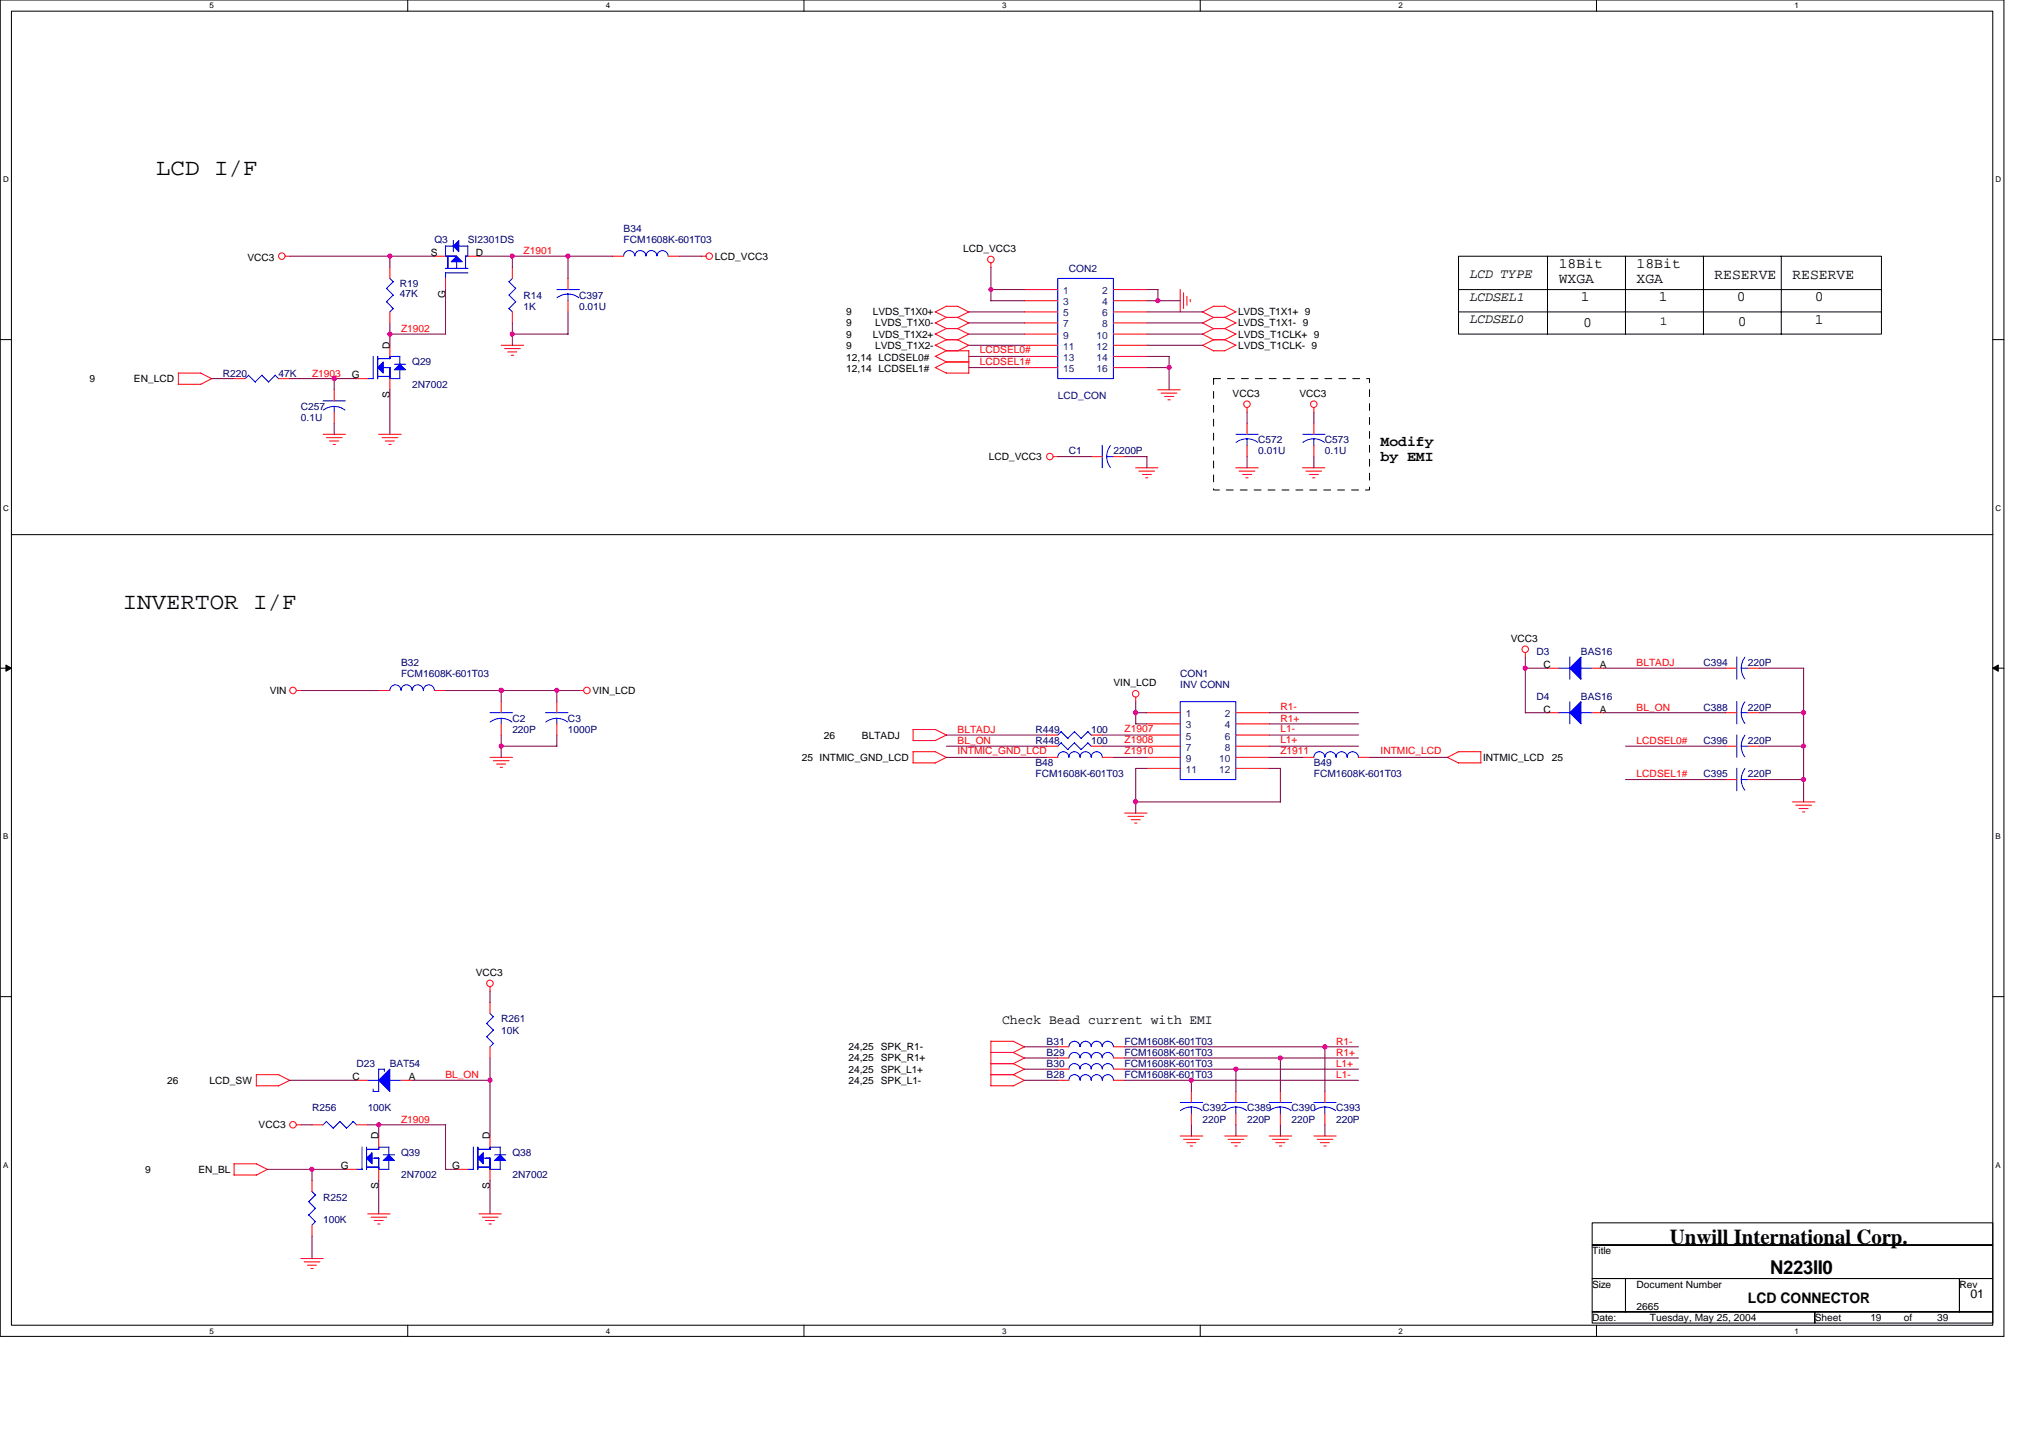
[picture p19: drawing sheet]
<svg xmlns="http://www.w3.org/2000/svg" width="297mm" height="210mm" viewBox="0 0 297 210" stroke-linecap="round" stroke-linejoin="round" font-family="sans-serif">
<defs><g id="words">
<g font-size="3.4">
<text x="22.8" y="25.5">LCD I/F</text>
<text x="17.9" y="88.9">INVERTOR I/F</text>
</g>
<text font-size="3.1" x="243.9" y="181.6">Unwill International Corp.</text>
<text font-size="2.8" x="258.5" y="185.9">N223II0</text>
<g font-size="2.1">
<text x="227.6" y="39.1">18Bit</text>
<text x="227.6" y="41.4">WXGA</text>
<text x="239" y="39.1">18Bit</text>
<text x="239" y="41.4">XGA</text>
<text x="250.4" y="40.7">RESERVE</text>
<text x="261.8" y="40.7">RESERVE</text>
<text x="230.9" y="44">1</text>
<text x="231.2" y="47.7">0</text>
<text x="242.2" y="44">1</text>
<text x="253.6" y="44">0</text>
<text x="253.8" y="47.5">0</text>
<text x="265" y="44">0</text>
<text x="265" y="47.2">1</text>
<text x="201.6" y="65.2">Modify</text>
<text x="201.6" y="67.3">by EMI</text>
<text x="255.3" y="190.2">LCD CONNECTOR</text>
</g>
<g font-size="1.9">
<text x="214.6" y="40.6">LCD TYPE</text>
<text x="214.6" y="43.9">LCDSEL1</text>
<text x="214.6" y="47.2">LCDSEL0</text>
<text x="146.3" y="149.5">Check Bead current with EMI</text>
</g>
<g font-size="1.8">
<text x="242.4" y="47.4">1</text>
<text x="287.8" y="189.5">01</text>
</g>
<g font-size="1.5" fill="#000080">
<text x="63.4" y="35.5">Q3</text>
<text x="68.3" y="35.5">SI2301DS</text>
<text x="91.1" y="33.8">B34</text>
<text x="91.1" y="35.5">FCM1608K-601T03</text>
<text x="58.4" y="42">R19</text>
<text x="156.1" y="39.7">CON2</text>
<text x="58.4" y="43.4">47K</text>
<text x="76.5" y="43.6">R14</text>
<text x="76.5" y="45.2">1K</text>
<text x="84.6" y="43.6">C397</text>
<text x="84.6" y="45.2">0.01U</text>
<text x="60.2" y="53.3">Q29</text>
<text x="32.6" y="55">R220</text>
<text x="40.7" y="55">47K</text>
<text x="43.9" y="59.8">C257</text>
<text x="60.2" y="56.6">2N7002</text>
<text x="154.5" y="58.2">LCD_CON</text>
<text x="43.9" y="61.5">0.1U</text>
<text x="183.7" y="64.7">C572</text>
<text x="193.5" y="64.7">C573</text>
<text x="156.1" y="66.3">C1</text>
<text x="162.6" y="66.3">2200P</text>
<text x="183.7" y="66.3">0.01U</text>
<text x="193.5" y="66.3">0.1U</text>
<text x="224.4" y="95.6">D3</text>
<text x="230.9" y="95.6">BAS16</text>
<text x="58.6" y="97.2">B32</text>
<text x="58.6" y="98.8">FCM1608K-601T03</text>
<text x="172.4" y="98.8">CON1</text>
<text x="172.4" y="100.5">INV CONN</text>
<text x="248.8" y="97.2">C394</text>
<text x="255.3" y="97.2">220P</text>
<text x="74.8" y="105.3">C2</text>
<text x="74.8" y="107">220P</text>
<text x="82.9" y="105.3">C3</text>
<text x="82.9" y="107">1000P</text>
<text x="151.2" y="107">R449</text>
<text x="159.4" y="107">100</text>
<text x="224.4" y="102.1">D4</text>
<text x="230.9" y="102.1">BAS16</text>
<text x="248.8" y="103.7">C388</text>
<text x="255.3" y="103.7">220P</text>
<text x="151.2" y="108.6">R448</text>
<text x="151.2" y="111.9">B48</text>
<text x="151.2" y="113.5">FCM1608K-601T03</text>
<text x="159.4" y="108.6">100</text>
<text x="191.9" y="111.9">B49</text>
<text x="191.9" y="113.5">FCM1608K-601T03</text>
<text x="248.8" y="108.6">C396</text>
<text x="248.8" y="113.5">C395</text>
<text x="255.3" y="108.6">220P</text>
<text x="255.3" y="113.5">220P</text>
<text x="73.2" y="149.2">R261</text>
<text x="52.1" y="155.7">D23</text>
<text x="56.9" y="155.7">BAT54</text>
<text x="73.2" y="150.9">10K</text>
<text x="152.8" y="154.1">B29</text>
<text x="152.8" y="155.7">B30</text>
<text x="152.8" y="152.5">B31</text>
<text x="164.2" y="154.1">FCM1608K-601T03</text>
<text x="164.2" y="155.7">FCM1608K-601T03</text>
<text x="164.2" y="152.5">FCM1608K-601T03</text>
<text x="152.8" y="157.4">B28</text>
<text x="164.2" y="157.4">FCM1608K-601T03</text>
<text x="45.6" y="162.2">R256</text>
<text x="53.7" y="162.2">100K</text>
<text x="175.6" y="162.2">C392</text>
<text x="175.6" y="163.9">220P</text>
<text x="182.1" y="162.2">C389</text>
<text x="182.1" y="163.9">220P</text>
<text x="188.6" y="162.2">C390</text>
<text x="188.6" y="163.9">220P</text>
<text x="195.1" y="162.2">C393</text>
<text x="195.1" y="163.9">220P</text>
<text x="58.6" y="168.8">Q39</text>
<text x="58.6" y="172">2N7002</text>
<text x="74.8" y="168.8">Q38</text>
<text x="74.8" y="172">2N7002</text>
<text x="47.2" y="175.3">R252</text>
<text x="47.2" y="178.5">100K</text>
</g>
<g font-size="1.5">
<text x="36.1" y="38.1">VCC3</text>
<text x="62.9" y="37.4">S</text>
<text x="69.5" y="37.4">D</text>
<text x="104.4" y="37.9">LCD_VCC3</text>
<text x="140.6" y="36.7">LCD_VCC3</text>
<text x="65" y="43.5" transform="rotate(-90 65 43.5)">G</text>
<text x="123.6" y="46">9</text>
<text x="123.6" y="47.6">9</text>
<text x="127.5" y="46">LVDS_T1X0+</text>
<text x="127.8" y="47.6">LVDS_T1X0-</text>
<text x="180.8" y="47.6">LVDS_T1X1- 9</text>
<text x="180.8" y="46">LVDS_T1X1+ 9</text>
<text x="56.9" y="50.9" transform="rotate(-90 56.9 50.9)">D</text>
<text x="123.6" y="49.3">9</text>
<text x="123.6" y="50.9">9</text>
<text x="123.6" y="52.7">12,14 LCDSEL0#</text>
<text x="127.5" y="49.3">LVDS_T1X2+</text>
<text x="127.8" y="50.9">LVDS_T1X2-</text>
<text x="180.8" y="50.9">LVDS_T1CLK- 9</text>
<text x="180.8" y="49.3">LVDS_T1CLK+ 9</text>
<text x="13.1" y="55.8">9</text>
<text x="19.6" y="55.8">EN_LCD</text>
<text x="51.4" y="55.2">G</text>
<text x="56.9" y="58.1" transform="rotate(-90 56.9 58.1)">S</text>
<text x="123.6" y="54.3">12,14 LCDSEL1#</text>
<text x="180" y="57.9">VCC3</text>
<text x="189.8" y="57.9">VCC3</text>
<text x="144.4" y="67.2">LCD_VCC3</text>
<text x="220.6" y="93.6">VCC3</text>
<text x="39.4" y="101.3">VIN</text>
<text x="86.5" y="101.3">VIN_LCD</text>
<text x="162.6" y="100.2">VIN_LCD</text>
<text x="225.4" y="97.5">C</text>
<text x="233.7" y="97.5">A</text>
<text x="120.3" y="107.8">26</text>
<text x="125.9" y="107.8">BLTADJ</text>
<text x="225.4" y="104">C</text>
<text x="233.7" y="104">A</text>
<text x="117.1" y="111">25 INTMIC_GND_LCD</text>
<text x="216.6" y="111">INTMIC_LCD</text>
<text x="226.6" y="111">25</text>
<text x="69.5" y="142.4">VCC3</text>
<text x="123.9" y="153.3">24,25 SPK_R1-</text>
<text x="123.9" y="154.9">24,25 SPK_R1+</text>
<text x="24.4" y="158.2">26</text>
<text x="30.6" y="158.2">LCD_SW</text>
<text x="51.5" y="157.7">C</text>
<text x="59.7" y="157.7">A</text>
<text x="123.9" y="158.2">24,25 SPK_L1-</text>
<text x="123.9" y="156.6">24,25 SPK_L1+</text>
<text x="37.8" y="164.7">VCC3</text>
<text x="55.3" y="166.3" transform="rotate(-90 55.3 166.3)">D</text>
<text x="71.5" y="166.3" transform="rotate(-90 71.5 166.3)">D</text>
<text x="21.2" y="171.2">9</text>
<text x="29" y="171.2">EN_BL</text>
<text x="49.8" y="170.7">G</text>
<text x="55.3" y="173.5" transform="rotate(-90 55.3 173.5)">S</text>
<text x="66" y="170.7">G</text>
<text x="71.5" y="173.5" transform="rotate(-90 71.5 173.5)">S</text>
<text x="232.5" y="183">Title</text>
<text x="232.5" y="187.9">Size</text>
<text x="239" y="187.9">Document Number</text>
<text x="239" y="191.2">2665</text>
<text x="286.1" y="187.9">Rev</text>
<text x="232.5" y="192.8">Date:</text>
<text x="241" y="192.8">Tuesday, May 25, 2004</text>
<text x="265" y="192.8">Sheet</text>
<text x="273.2" y="192.8">19</text>
<text x="278" y="192.8">of</text>
<text x="282.9" y="192.8">39</text>
</g>
<g font-size="1.5" fill="#f00">
<text x="76.5" y="37.1">Z1901</text>
<text x="58.6" y="48.5">Z1902</text>
<text x="143.1" y="53.3">LCDSEL1#</text>
<text x="143.1" y="51.5">LCDSEL0#</text>
<text x="45.6" y="55">Z1903</text>
<text x="239" y="97.2">BLTADJ</text>
<text x="139.8" y="107">BLTADJ</text>
<text x="164.2" y="106.8">Z1907</text>
<text x="187" y="103.6">R1-</text>
<text x="187" y="105.3">R1+</text>
<text x="187" y="106.8">L1-</text>
<text x="239" y="103.7">BL_ON</text>
<text x="139.8" y="108.6">BL_ON</text>
<text x="139.8" y="110.1">INTMIC_GND_LCD</text>
<text x="164.2" y="108.4">Z1908</text>
<text x="164.2" y="110.1">Z1910</text>
<text x="187" y="110.1">Z1911</text>
<text x="187" y="108.4">L1+</text>
<text x="201.6" y="110.1">INTMIC_LCD</text>
<text x="239" y="108.6">LCDSEL0#</text>
<text x="239" y="113.5">LCDSEL1#</text>
<text x="195.1" y="152.5">R1-</text>
<text x="195.1" y="154.1">R1+</text>
<text x="195.1" y="155.7">L1+</text>
<text x="65.1" y="157.4">BL_ON</text>
<text x="195.1" y="157.4">L1-</text>
<text x="58.6" y="163.9">Z1909</text>
</g>
<g font-size="1.5" fill="#004080">
<text x="155.3" y="42.9">1</text>
<text x="155.3" y="44.6">3</text>
<text x="155.3" y="46.2">5</text>
<text x="155.3" y="47.8">7</text>
<text x="161" y="42.9">2</text>
<text x="161" y="44.6">4</text>
<text x="161" y="46.2">6</text>
<text x="161" y="47.8">8</text>
<text x="155.3" y="49.4">9</text>
<text x="155.3" y="51.1">11</text>
<text x="155.3" y="52.7">13</text>
<text x="160.1" y="49.4">10</text>
<text x="160.1" y="51.1">12</text>
<text x="160.1" y="52.7">14</text>
<text x="155.3" y="54.3">15</text>
<text x="160.1" y="54.3">16</text>
<text x="173.2" y="104.7">1</text>
<text x="173.2" y="106.3">3</text>
<text x="173.2" y="107.9">5</text>
<text x="178.9" y="104.7">2</text>
<text x="178.9" y="106.3">4</text>
<text x="178.9" y="107.9">6</text>
<text x="173.2" y="109.6">7</text>
<text x="173.2" y="111.2">9</text>
<text x="173.2" y="112.8">11</text>
<text x="178" y="112.8">12</text>
<text x="178" y="111.2">10</text>
<text x="178.9" y="109.6">8</text>
</g>
<g font-size="1.2">
<text x="30.6" y="1.2">5</text>
<text x="88.5" y="1.2">4</text>
<text x="146.3" y="1.2">3</text>
<text x="204.2" y="1.2">2</text>
<text x="262.1" y="1.2">1</text>
<text x=".5" y="26.6">D</text>
<text x="291.4" y="26.6">D</text>
<text x=".5" y="74.6">C</text>
<text x="291.4" y="74.6">C</text>
<text x=".5" y="122.5">B</text>
<text x="291.4" y="122.5">B</text>
<text x=".5" y="170.5">A</text>
<text x="291.4" y="170.5">A</text>
<text x="30.6" y="194.7">5</text>
<text x="88.5" y="194.7">4</text>
<text x="146.3" y="194.7">3</text>
<text x="204.2" y="194.7">2</text>
<text x="262.1" y="194.7">1</text>
</g>
</g></defs>
<path d="M0 0h292.6v195.1h-292.6zM1.7 1.6h289.3v191.8h-289.3z" fill="none" stroke="#000" stroke-width=".15"/>
<g fill="#fff">
<path d="M30.6 .2h.6v1.3h-.6z"/>
<path d="M30.6 193.6h.6v1.3h-.6z"/>
</g>
<path d="M59.5 0v1.6M59.5 193.4v1.7" fill="none" stroke="#000" stroke-width=".15"/>
<g fill="#fff">
<path d="M88.5 .2h.6v1.3h-.6z"/>
<path d="M88.5 193.6h.6v1.3h-.6z"/>
</g>
<path d="M117.4 0v1.6M117.4 193.4v1.7" fill="none" stroke="#000" stroke-width=".15"/>
<g fill="#fff">
<path d="M146.3 .2h.7v1.3h-.7z"/>
<path d="M146.3 193.6h.7v1.3h-.7z"/>
</g>
<path d="M175.3 0v1.6M175.3 193.4v1.7" fill="none" stroke="#000" stroke-width=".15"/>
<g fill="#fff">
<path d="M204.2 .2h.6v1.3h-.6z"/>
<path d="M204.2 193.6h.6v1.3h-.6z"/>
</g>
<path d="M233.1 0v1.6M233.1 193.4v1.7" fill="none" stroke="#000" stroke-width=".15"/>
<g fill="#fff">
<path d="M262.1 .2h.6v1.3h-.6z"/>
<path d="M262.1 193.6h.6v1.3h-.6z"/>
<path d="M.5 25.6h.8v1.3h-.8z"/>
<path d="M291.4 25.6h.9v1.3h-.9z"/>
<path d="M.5 73.5h.8v1.3h-.8z"/>
<path d="M291.4 73.5h.9v1.3h-.9z"/>
</g>
<path d="M0 49.6h1.7M291 49.6h1.6" fill="none" stroke="#000" stroke-width=".15"/>
<g fill="#fff">
<path d="M.5 121.5h.7v1.3h-.7z"/>
<path d="M291.4 121.5h.8v1.3h-.8z"/>
</g>
<path d="M0 97.5h1.7M291 97.5h1.6" fill="none" stroke="#000" stroke-width=".15"/>
<path d="M.9 97.1l.8 .4-.8 .5zM291 97.5l.8-.4v.9z" fill="#000" stroke="#000" stroke-width=".15"/>
<g fill="#fff">
<path d="M.5 169.4h.7v1.3h-.7z"/>
<path d="M291.4 169.4h.8v1.3h-.8z"/>
</g>
<g fill="none" stroke="#000" stroke-width=".15">
<path d="M213 37.4h61.8v11.4h-61.8zM226 37.4v11.4M237.4 37.4v11.4M248.8 37.4v11.4M260.1 37.4v11.4M213 45.5h61.8M213 42.3h61.8M1.7 78h289.3M0 145.5h1.7M291 145.5h1.6M232.5 178.5h58.5v3.2h-58.5zM232.5 191.5h32.5v1.6h-32.5z"/>
<path d="M232.5 186.6h4.9v4.9h-4.9zM232.5 181.7h58.5v4.9h-58.5zM237.4 186.6h48.7v4.9h-48.7zM265 191.5h26v1.6h-26zM286.1 186.6h4.9v4.9h-4.9z"/>
</g>
<path d="M177.2 55.3h22.8v16.2h-22.8v-16.2" fill="none" stroke="#000" stroke-width=".15" stroke-dasharray="1 1 1 1 1 1 1 1"/>
<g fill="none" stroke="#f00" stroke-width=".15">
<path d="M41.7 37.4h.6M56.9 39v1.6M63.4 37.4h1.7M68.3 37.4h1.7M74.8 39v1.6M89.4 37.4h1.7M97.6 37.4h1.6M102.4 37.4h.7M144.7 38.4v.6M26 56.1h3.3M26.1 54.5h3.2l1.6 .8M26.1 54.4v1.7"/>
<path d="M30.9 55.3l-1.6 .8M34.2 55.3h1.6M40.7 55.3h1.6M48.8 56.9v1.6M52.1 55.3h1.6M56.9 45.5v1.6M56.9 50.4v1.6M56.9 55.3v1.6M65.1 40.6v1.7M73.2 50.4h3.3M73.7 50.9h2.3M74.1 51.4h1.4"/>
<path d="M74.7 51.9h.3M74.8 45.5v1.6M82.9 40.6v1.7M82.9 43.9v1.6M136.6 48.7l1.6 .9-1.6 .8 1.6 .8-1.6 .8M136.6 52l1.6 .8-1.6 .9M136.6 45.5l1.6 .8-1.6 .8 1.6 .9M136.6 53.6l1.6 .9M138.2 49.6h1.7M138.2 51.2h3.3M138.2 48h1.7M138.2 46.3h1.7"/>
<path d="M138.2 52.8h3.3M138.2 47.9l-1.6 .9M139.8 49.6l1.7 .8M139.8 46.3l1.7 .9M139.8 44.7l1.7 .9M139.9 44.7h-1.7l-1.6 .8M141.5 51.2v3.3h-3.3M141.5 50.4l-1.7 .8M141.5 47.1l-1.7 .9 1.7 .8M141.5 48.8l-1.7 .8M141.5 45.5l-1.7 .9M149.6 50.4h4.9"/>
<path d="M149.6 42.3h4.9M149.6 43.9h4.9M149.6 45.5h4.9M149.6 47.1h4.9M149.6 48.8h4.9M149.6 53.7h4.9M149.6 52h4.9M162.6 50.4h4.9M162.6 42.3h4.9M162.6 43.9h4.9M162.6 45.5h4.9M162.6 47.1h4.9"/>
<path d="M162.6 48.8h4.9M162.6 53.7h4.9M162.6 52h4.9M169.1 56.9h3.3M169.6 57.4h2.3M170.1 57.9h1.3M170.6 58.4h.3M172.4 42.2v3.3M172.8 42.7v2.3M173.3 43.2v1.4M173.8 43.7v.3M175.6 50.4l1.6 .8"/>
<path d="M175.6 47.1l1.6 .9M175.6 45.5l1.6 .9M178.8 49.6l1.7 .8-1.6 .8h-1.7M178.8 46.3l1.7 .8-1.6 .9h-1.7l-1.6 .8 1.6 .8M178.8 44.7l1.7 .8M178.8 47.9l1.7 .9M178.9 44.7h-1.7l-1.6 .9M180.5 48.7l-1.6 .9h-1.7l-1.6 .8M180.5 45.5l-1.6 .8h-1.7l-1.6 .9M182.1 59.5v.7M191.9 59.5v.7M47.2 63.4h3.3"/>
<path d="M47.7 63.9h2.3M48.1 64.4h1.4M48.7 64.9h.3M48.8 60.2v1.6M55.3 63.4h3.3M55.8 63.9h2.3M56.3 64.4h1.3M56.8 64.9h.3M153.8 66.7h.7M159.4 66.7h1.6M162.6 66.7h1.6M165.8 68.3h3.3"/>
<path d="M166.3 68.8h2.3M166.8 69.3h1.3M167.3 69.7h.3M180.5 68.3h3.2M181 68.8h2.3M181.5 69.3h1.3M181.9 69.7h.4M182.1 61.8v1.6M182.1 65v1.7M190.2 68.3h3.3M190.7 68.8h2.3M191.2 69.3h1.3"/>
<path d="M191.7 69.7h.3M191.9 61.8v1.6M191.9 65v1.7M222.8 95.3v.6M226 97.5h1.6M232.5 97.5h1.6M252 97.5h1.6M255.3 97.5h1.6M43.3 100.8h.7M55.3 100.8h1.6M63.4 100.8h1.7M71.6 110.6h3.2"/>
<path d="M72 111h2.4M72.5 111.5h1.3M73 112h.4M73.2 102.4v1.6M73.2 105.7v1.6M81.3 102.4v1.6M81.3 105.7v1.6M84.6 100.8h.6M136.6 106.5l1.6 .8M136.6 106.5h-3.3v1.6h3.3M136.6 109.7l1.6 .9M136.6 109.7h-3.3v1.7h3.3"/>
<path d="M138.2 110.6l-1.6 .8M138.2 107.3l-1.6 .8M152.8 110.6h1.7M152.8 108.9h1.7M152.8 107.3h1.7M159.4 108.9h1.6M159.4 107.3h1.6M161 110.6h1.6M164.2 118.7h3.3M164.7 119.2h2.3M165.2 119.7h1.3M165.9 101.8v.6"/>
<path d="M167.5 110.6h4.9M167.5 104h4.9M167.5 108.9h4.9M167.5 107.3h4.9M167.5 105.7h4.9M167.5 112.2h4.9M180.5 110.6h4.9M180.5 104h4.9M180.5 108.9h4.9M180.5 107.3h4.9M180.5 105.7h4.9M180.5 112.2h4.9"/>
<path d="M190.2 110.6h1.7M198.4 110.6h1.6M211.4 110.6l1.6 .8M213 109.7h3.3v1.7M213 111.4h3.3M213 109.7l-1.7 .9M226 104h1.6M232.5 104h1.6M252 104h1.6M252 108.9h1.6M252 113.8h1.6M255.3 104h1.6"/>
<path d="M255.3 108.9h1.6M255.3 113.8h1.6M261.8 117.1h3.2M262.3 117.5h2.3M262.7 118h1.4M263.2 118.5h.4M165.7 120.1h.3M37.4 158.5h3.3M37.4 156.9h3.3M37.4 156.8v1.7M40.7 156.9l1.6 .8M42.3 157.7l-1.6 .8"/>
<path d="M52.1 157.7h1.6M58.6 157.7h1.6M71.6 144v.7M71.6 146.3v1.6M71.6 152.8v1.6M144.7 156.9h3.3M144.7 158.5h3.3M144.7 155.3h3.3M144.7 153.6h3.3M148 156.9l1.6 .8M148 155.3l1.6 .8-1.6 .8M148 152l1.6 .8"/>
<path d="M148 153.6l1.6 .9M148 152h-3.3v6.5M149.6 157.7l-1.6 .8M149.6 152.8l-1.6 .8M149.6 154.4l-1.6 .9M154.5 154.4h1.6M154.5 156.1h1.6M154.5 157.7h1.6M154.5 152.8h1.6M162.6 154.4h1.6M162.6 156.1h1.6M162.6 157.7h1.6"/>
<path d="M162.6 152.8h1.6M174 159.3v1.6M180.5 159.3v1.6M187 159.3v1.6M193.5 159.3v1.6M39 170.7l-1.6 .8M39.1 170.7l-1.6-.8h-3.3v1.6h3.2M43.3 164.2h.7M45.6 164.2h1.6M45.6 172.3v1.6M45.6 178.8v1.6M50.4 170.7h1.7"/>
<path d="M52.1 164.2h1.6M53.7 177.2h3.3M54.2 177.7h2.3M54.6 178.2h1.4M55.2 178.7h.3M55.3 165.8v1.6M55.3 170.7v1.6M66.7 170.7h1.6M70 177.2h3.2M70.4 177.7h2.3M70.9 178.2h1.3M71.4 178.7h.4"/>
<path d="M71.6 165.8v1.6M71.6 170.7v1.6M172.4 165.8h3.2M172.8 166.3h2.4M173.3 166.8h1.3M173.8 167.3h.4M174 162.6v1.6M178.9 165.8h3.2M179.3 166.3h2.3M179.8 166.8h1.3M180.3 167.3h.4M180.5 162.6v1.6"/>
<path d="M185.4 165.8h3.2M185.8 166.3h2.3M186.3 166.8h1.3M186.8 167.3h.4M187 162.6v1.6M191.9 165.8h3.2M192.4 166.3h2.2M192.8 166.8h1.3M193.3 167.3h.4M193.5 162.6v1.6M43.9 183.7h3.3M44.4 184.2h2.3"/>
<path d="M44.9 184.7h1.3M45.4 185.2h.3"/>
<circle cx="41.2" cy="37.4" r=".48"/>
<circle cx="103.6" cy="37.4" r=".48"/>
<circle cx="144.7" cy="37.9" r=".48"/>
<circle cx="182.1" cy="59" r=".48"/>
<circle cx="191.9" cy="59" r=".48"/>
<circle cx="153.3" cy="66.6" r=".48"/>
<circle cx="222.7" cy="94.8" r=".48"/>
<circle cx="42.8" cy="100.8" r=".48"/>
<circle cx="85.7" cy="100.8" r=".48"/>
<circle cx="165.8" cy="101.3" r=".48"/>
<circle cx="71.6" cy="143.5" r=".48"/>
<circle cx="42.8" cy="164.2" r=".48"/>
</g>
<g fill="none" stroke="#00f" stroke-width=".15">
<path d="M65 39.2h3.3M65.1 35.9l-.1 1.5h1.7M65.1 35.9h1.1M65.4 37.4v1.8M66.2 35.1v1.6M66.7 38.2v1M67 35.9h1.3M68.3 35.9v1.5h-.3v1.8M68.3 39.8h-3.2v.8M91.1 37.4a.81 .81 0 0 1 .8-.8 .81 .81 0 0 1 .8 .8 .81 .81 0 0 1 .8-.8 .81 .81 0 0 1 .8 .8 .8 .8 0 0 1 .8-.8 .8 .8 0 0 1 .8 .8 .81 .81 0 0 1 .9-.8 .81 .81 0 0 1 .8 .8M36.3 54.8l1 1M36.3 54.8l-.5 .5"/>
<path d="M37.3 55.8l1-1 .9 1M40.7 55.3l-.5-.5-1 1M47.2 58.5h3.3M47.2 59.9a2.7 2.7 0 0 1 1.6-.6 2.5 2.5 0 0 1 1.6 .6M48.8 59.3v.9M54.5 52v3.3h-.8M55.2 52v3.3M55.2 54.9h1.8M56 53.7h1M56.4 42.1l1 1-1 1M56.4 44l1 1.1-.5 .5M56.9 40.6l.5 .5"/>
<path d="M56.9 53.7v1.6h1.5M57.4 41.1l-1 1M57.6 53.2h1.6M58.4 52v1.2M58.4 54v1.3M58.4 52h-1.5v.4l-1.8-.1M74.3 45l.5 .5M74.3 43.1l1 .9-1 1M74.3 41.1l1 1-1 1M74.8 40.6l-.5 .5M81.3 42.3h3.3M81.3 43.5a2.7 2.7 0 0 1 1.6-.6 2.5 2.5 0 0 1 1.6 .6"/>
<path d="M82.9 42.9v1M154.5 40.6h8.1v14.7h-8.1zM161 65v3.3M161.6 66.7h1M162.2 65a2.7 2.7 0 0 0-.6 1.6v.1a2.5 2.5 0 0 0 .6 1.5M180.5 63.4h3.3M180.5 64.6a2.7 2.7 0 0 1 1.6-.5 2.5 2.5 0 0 1 1.6 .5M182.1 64.1v.9M190.2 63.4h3.3M190.3 64.6a2.61 2.61 0 0 1 3.1 0M191.9 64.1v.9M227.6 97.5h1.7"/>
<path d="M229.3 95.9v3.3M230.9 97.5h1.6M253.6 95.9v3.3M254.3 97.5h1M254.8 95.9a2.7 2.7 0 0 0-.5 1.6 2.5 2.5 0 0 0 .5 1.6M56.9 100.8a.81 .81 0 0 1 .9-.8 .81 .81 0 0 1 .8 .8 .81 .81 0 0 1 .8-.8 .81 .81 0 0 1 .8 .8 .81 .81 0 0 1 .8-.8 .81 .81 0 0 1 .8 .8 .8 .8 0 0 1 .8-.8 .8 .8 0 0 1 .8 .8M71.5 104h3.3M71.6 105.4a2.7 2.7 0 0 1 1.6-.5 2.5 2.5 0 0 1 1.6 .5M73.2 104.8v.9M79.7 104h3.2M81.3 104.9a2.7 2.7 0 0 0-1.6 .5M81.3 104.9a2.5 2.5 0 0 1 1.6 .5"/>
<path d="M81.3 104.8v.9M154.5 110.5a.81 .81 0 0 1 .8-.8 .81 .81 0 0 1 .8 .8 .81 .81 0 0 1 .8-.8 .81 .81 0 0 1 .8 .8 .81 .81 0 0 1 .8-.8 .81 .81 0 0 1 .9 .8 .8 .8 0 0 1 .8-.8 .8 .8 0 0 1 .8 .8M155 106.8l1 1M155 108.4l1 1M155 106.8l-.5 .5M155 108.4l-.5 .5M155.9 107.8l1-1 1 1M155.9 109.4l1-1 1 1M159.4 107.3l-.5-.5-1 1M159.4 108.9l-.5-.5-1 1M172.4 102.4h8.1v11.4h-8.1zM191.9 110.5a.8 .8 0 0 1 .8-.8 .8 .8 0 0 1 .8 .8 .81 .81 0 0 1 .8-.8 .81 .81 0 0 1 .8 .8 .81 .81 0 0 1 .8-.8 .81 .81 0 0 1 .8 .8 .81 .81 0 0 1 .9-.8 .81 .81 0 0 1 .8 .8"/>
<path d="M227.6 104h1.7M229.3 102.4v3.3M230.9 104h1.6M253.6 102.4v3.3M253.6 107.3v3.3M253.6 112.1v3.3M254.3 104h1M254.3 108.9h1M254.3 113.8h1M254.8 107.3a2.7 2.7 0 0 0-.5 1.6 2.5 2.5 0 0 0 .5 1.6M254.8 102.4a2.59 2.59 0 0 0-.5 1.6 2.46 2.46 0 0 0 .5 1.6M254.8 112.2a2.7 2.7 0 0 0-.5 1.6 2.5 2.5 0 0 0 .5 1.6"/>
<path d="M53.7 157.7h1.6M54.5 159v.3M56.1 156.1v.3M56.2 156.1h-.9v3.2h-.8M56.9 157.7h1.7M71.1 151.3l.9 1M71.1 149.4l.9 1M71.5 147.9l.5 .5M72.1 152.3l-.5 .5M72.1 148.4l-1 1M72.1 150.3l-1 1M156.1 154.4a.82 .82 0 0 1 .8-.8 .82 .82 0 0 1 .8 .8 .82 .82 0 0 1 .8-.8 .82 .82 0 0 1 .9 .8 .8 .8 0 0 1 .8-.8 .8 .8 0 0 1 .8 .8 .82 .82 0 0 1 .8-.8 .82 .82 0 0 1 .8 .8"/>
<path d="M156.1 156a.82 .82 0 0 1 .8-.7 .82 .82 0 0 1 .8 .7 .82 .82 0 0 1 .8-.7 .82 .82 0 0 1 .9 .7 .8 .8 0 0 1 .8-.7 .8 .8 0 0 1 .8 .7 .82 .82 0 0 1 .8-.7 .82 .82 0 0 1 .8 .7M156.1 157.7a.81 .81 0 0 1 .8-.8 .81 .81 0 0 1 .8 .8 .81 .81 0 0 1 .8-.8 .81 .81 0 0 1 .9 .8 .8 .8 0 0 1 .8-.8 .8 .8 0 0 1 .8 .8 .81 .81 0 0 1 .8-.8 .81 .81 0 0 1 .8 .8M156.1 152.8a.82 .82 0 0 1 .8-.8 .82 .82 0 0 1 .8 .8 .82 .82 0 0 1 .8-.8 .82 .82 0 0 1 .9 .8 .8 .8 0 0 1 .8-.8 .8 .8 0 0 1 .8 .8 .82 .82 0 0 1 .8-.8 .82 .82 0 0 1 .8 .8M45.1 177.3l1 1M45.1 175.4l1 1M45.5 173.9l.6 .5M46.1 178.3l-.5 .5M46.1 176.4l-1 1M46.1 174.4l-1 1M47.6 163.7l1.1 1M47.7 163.7l-.5 .5M49.6 163.7l1 1 1-1"/>
<path d="M49.6 163.7l-1 1M51.6 163.7l.5 .5M52.1 170.7h.8M52.9 167.4v3.3M53.5 167.8h1.8M53.5 167.4v3.3M53.5 170.4h1.8M54.3 169.1h1v1.6M55.3 170.7h1.5M56 168.6h1.6M56.8 167.4v1.2M56.8 169.4v1.3"/>
<path d="M56.8 167.4h-1.5v.4M68.3 170.7h.8M69.1 167.4v3.3M69.8 167.8h1.8M69.8 170.4h1.8M69.8 167.4v3.3M70.6 169.1h1M71.6 167.8v-.4h1.5l-.1 1.2M71.6 169.1v1.6M72.2 168.6h1.7M73 169.4l.1 1.3h-1.5M172.4 160.9h3.2"/>
<path d="M172.4 162.1a2.7 2.7 0 0 1 1.6-.5 2.5 2.5 0 0 1 1.6 .5M174 161.6v1M178.9 160.9h3.2M178.9 162.1a2.7 2.7 0 0 1 1.6-.5 2.5 2.5 0 0 1 1.6 .5M180.5 161.6v1M185.4 160.9h3.2M185.4 162.1a2.7 2.7 0 0 1 1.6-.5 2.5 2.5 0 0 1 1.5 .5M187 161.6v1M191.9 160.9h3.2M191.9 162.1a2.59 2.59 0 0 1 1.6-.5 2.46 2.46 0 0 1 1.5 .5M193.5 161.6v1"/>
</g>
<g fill="#00f" stroke="#00f" stroke-width=".15">
<path d="M230.9 95.9v3.3l-1.6-1.7z" fill-rule="evenodd"/>
<path d="M54.3 168.3v1.6l-.8-.8z" fill-rule="evenodd"/>
<path d="M56 169.4l.8-.8 .8 .8z" fill-rule="evenodd"/>
<path d="M55.3 157.7l1.6-1.6v3.2z" fill-rule="evenodd"/>
<path d="M229.3 104l1.6-1.6v3.3z" fill-rule="evenodd"/>
<path d="M66.7 37.4l.8 .8h-1.6z" fill-rule="evenodd"/>
<path d="M67 35.1v1.6l-.8-.8z" fill-rule="evenodd"/>
<path d="M56 52.8v1.7l-.8-.8z" fill-rule="evenodd"/>
<path d="M57.6 54l.8-.8 .8 .8z" fill-rule="evenodd"/>
<path d="M70.6 168.3v1.6l-.8-.8z" fill-rule="evenodd"/>
<path d="M72.2 169.4l.8-.8 .8 .8z" fill-rule="evenodd"/>
</g>
<g fill="none" stroke="#800040" stroke-width=".15">
<path d="M42.3 37.4h21.2M56.9 37.4v1.6M70 37.4h19.5M74.8 37.4v1.6M82.9 37.4v3.3M99.2 37.4h3.3M144.7 39v4.9M30.9 55.3h3.3M42.3 55.3h9.8M48.8 55.3v1.6M56.9 48.8h8.2M56.9 47.1v3.3"/>
<path d="M56.9 56.9v6.5M65.1 42.3v6.5M74.8 48.8h8.2M74.8 47.1v3.3M82.9 45.5v3.3M141.5 48.8h8.1M141.5 47.1h8.1M141.5 52h8.1M141.5 50.4h8.1M141.5 53.7h8.1M141.5 45.5h8.1M144.7 42.3h4.9"/>
<path d="M144.7 43.9h4.9M167.5 48.8h8.1M167.5 47.1h8.1M167.5 42.3h1.6v1.6M167.5 43.9h4.9M167.5 52h3.2M167.5 50.4h8.1M167.5 53.7h3.2M167.5 45.5h8.1M170.7 52v4.9M48.8 61.8v1.6M154.5 66.7h4.9"/>
<path d="M164.2 66.7h3.3v1.6M182.1 60.2v1.6M182.1 66.7v1.6M191.9 60.2v1.6M191.9 66.7v1.6M222.8 95.9v8.1h3.2M222.8 97.5h3.2M234.1 97.5h17.9M256.9 97.5h6.5M263.4 97.5v19.6M43.9 100.8h11.4M65.1 100.8h19.5"/>
<path d="M73.2 108.9h8.1M73.2 100.8v1.6M73.2 107.3v3.3M81.3 100.8v1.6M81.3 107.3v1.6M138.2 108.9h14.7M138.2 107.3h14.7M138.2 110.6h14.7M161 108.9h6.5M161 107.3h6.5M162.6 110.6h4.9M165.9 104h1.6"/>
<path d="M165.9 102.4v3.3M165.9 105.7h1.6M165.9 117.1h21.1M167.5 112.2h-1.6v6.5M185.4 104h13M185.4 112.2h1.6v4.9M185.4 108.9h13M185.4 105.7h13M185.4 107.3h13M185.4 110.6h4.9M200 110.6h11.4M234.1 104h17.9"/>
<path d="M237.4 108.9h14.6M237.4 113.8h14.6M256.9 104h6.5M256.9 108.9h6.5M256.9 113.8h6.5M42.3 157.7h9.8M60.2 157.7h11.4M71.6 144.7v1.6M71.6 154.4v11.4M149.6 154.4h4.9M149.6 152.8h4.9M149.6 157.7h4.9"/>
<path d="M149.6 156.1h4.9M164.2 154.4h34.2M164.2 152.8h34.2M164.2 157.7h34.2M164.2 156.1h34.2M174 157.7v1.6M180.5 156.1v3.2M187 154.4v4.9M193.5 152.8v6.5M39 170.7h11.5M43.9 164.2h1.7M45.6 170.7v1.6"/>
<path d="M53.7 164.2h11.4M55.3 164.2v1.6M55.3 172.3v4.9M65.1 164.2v6.5M65.1 170.7h1.6M71.6 172.3v4.9M174 164.2v1.6M180.5 164.2v1.6M187 164.2v1.6M193.5 164.2v1.6M45.6 180.4v3.3"/>
</g>
<g fill="#f0f" stroke="#f0f" stroke-width=".15">
<circle cx="74.8" cy="48.8" r=".32"/>
<circle cx="187" cy="154.4" r=".32"/>
<circle cx="73.2" cy="108.9" r=".32"/>
<circle cx="55.3" cy="164.2" r=".31"/>
<circle cx="48.8" cy="55.3" r=".32"/>
<circle cx="73.2" cy="100.8" r=".32"/>
<circle cx="263.4" cy="113.8" r=".32"/>
<circle cx="263.4" cy="108.9" r=".32"/>
<circle cx="45.5" cy="170.7" r=".32"/>
<circle cx="74.8" cy="37.4" r=".32"/>
<circle cx="81.3" cy="100.8" r=".32"/>
<circle cx="82.9" cy="37.4" r=".32"/>
<circle cx="263.4" cy="104" r=".32"/>
<circle cx="56.9" cy="48.8" r=".32"/>
<circle cx="56.9" cy="37.4" r=".32"/>
<circle cx="222.7" cy="97.5" r=".32"/>
<circle cx="193.5" cy="152.8" r=".32"/>
<circle cx="144.7" cy="42.3" r=".31"/>
<circle cx="169.1" cy="43.9" r=".32"/>
<circle cx="170.7" cy="53.6" r=".32"/>
<circle cx="165.8" cy="104" r=".32"/>
<circle cx="165.8" cy="117" r=".32"/>
<circle cx="71.6" cy="157.7" r=".32"/>
<circle cx="174" cy="157.7" r=".32"/>
<circle cx="180.5" cy="156" r=".31"/>
</g>
<use href="#words"/>
</svg>
